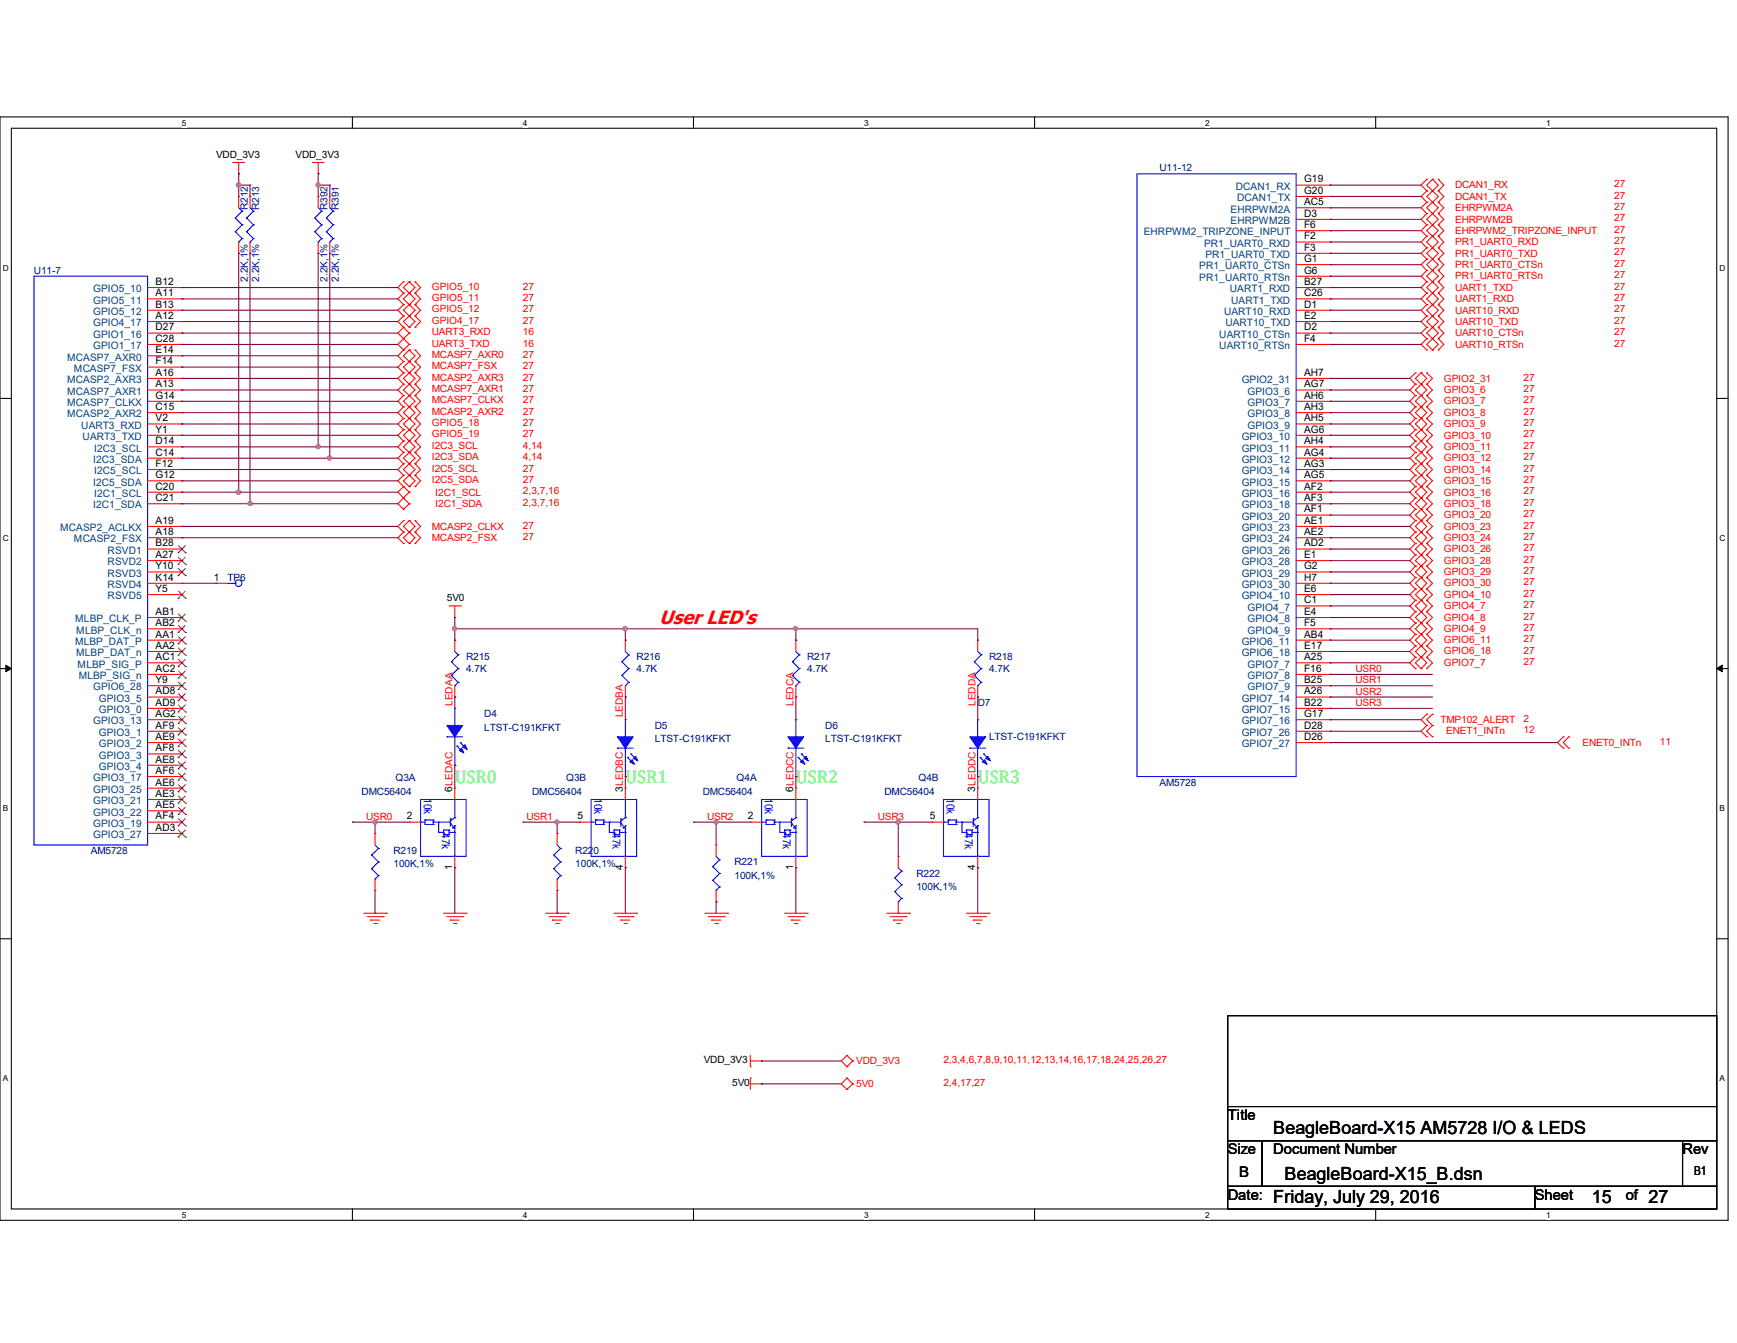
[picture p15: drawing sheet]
<svg xmlns="http://www.w3.org/2000/svg" width="279mm" height="216mm" viewBox="0 0 279 216" stroke-linecap="round" stroke-linejoin="round" font-family="sans-serif">
<defs><g id="words">
<text font-size="3.1" fill="#f00" x="106" y="100.3">User LED's</text>
<g font-size="2.9" fill="#0f0">
<text x="73.2" y="125.8">USR0</text>
<text x="100.6" y="125.8">USR1</text>
<text x="128" y="125.8">USR2</text>
<text x="157.3" y="125.8">USR3</text>
</g>
<g font-size="2.9">
<text x="204.8" y="182.3">BeagleBoard-X15 AM5728 I/O &amp; LEDS</text>
<text x="206.6" y="189.7">BeagleBoard-X15_B.dsn</text>
<text x="204.8" y="193.3">Friday, July 29, 2016</text>
<text x="256" y="193.3">15</text>
<text x="265.2" y="193.3">27</text>
</g>
<g font-size="2.4">
<text x="197.5" y="180.1">Title</text>
<text x="197.5" y="185.6">Size</text>
<text x="204.8" y="185.6">Document Number</text>
<text x="270.6" y="185.6">Rev</text>
<text x="199.3" y="189.2">B</text>
<text x="197.5" y="192.9">Date:</text>
<text x="246.9" y="192.9">Sheet</text>
<text x="261.5" y="192.9">of</text>
</g>
<text font-size="2" x="272.5" y="188.9">B1</text>
<g font-size="1.8" fill="#00f">
<text x="68.2" y="128.3" transform="rotate(90 68.2 128.3)">10k</text>
<text x="95.6" y="128.3" transform="rotate(90 95.6 128.3)">10k</text>
<text x="123" y="128.3" transform="rotate(90 123 128.3)">10k</text>
<text x="152.3" y="128.3" transform="rotate(90 152.3 128.3)">10k</text>
<text x="71.1" y="134" transform="rotate(90 71.1 134)">47k</text>
<text x="98.5" y="134" transform="rotate(90 98.5 134)">47k</text>
<text x="125.9" y="134" transform="rotate(90 125.9 134)">47k</text>
<text x="155.2" y="134" transform="rotate(90 155.2 134)">47k</text>
</g>
<g font-size="1.7">
<text x="209.8" y="29.3">G19</text>
<text x="209.8" y="31.2">G20</text>
<text x="209.8" y="34.8">D3</text>
<text x="209.8" y="33">AC5</text>
<text x="209.8" y="38.5">F2</text>
<text x="209.8" y="40.3">F3</text>
<text x="209.8" y="36.7">F6</text>
<text x="25" y="45.8">B12</text>
<text x="25" y="47.6">A11</text>
<text x="209.8" y="45.8">B27</text>
<text x="209.8" y="47.6">C26</text>
<text x="209.8" y="42.1">G1</text>
<text x="209.8" y="44">G6</text>
<text x="25" y="49.4">B13</text>
<text x="25" y="51.3">A12</text>
<text x="25" y="53.1">D27</text>
<text x="209.8" y="49.4">D1</text>
<text x="209.8" y="51.3">E2</text>
<text x="209.8" y="53.1">D2</text>
<text x="25" y="56.8">E14</text>
<text x="25" y="58.6">F14</text>
<text x="25" y="54.9">C28</text>
<text x="209.8" y="54.9">F4</text>
<text x="25" y="62.3">A13</text>
<text x="25" y="64.1">G14</text>
<text x="25" y="60.4">A16</text>
<text x="25" y="65.9">C15</text>
<text x="209.8" y="62.3">AG7</text>
<text x="209.8" y="60.4">AH7</text>
<text x="209.8" y="64.1">AH6</text>
<text x="209.8" y="65.9">AH3</text>
<text x="25" y="71.4">D14</text>
<text x="25" y="69.6">Y1</text>
<text x="25" y="67.7">V2</text>
<text x="209.8" y="67.7">AH5</text>
<text x="209.8" y="69.6">AG6</text>
<text x="209.8" y="71.4">AH4</text>
<text x="25" y="75.1">F12</text>
<text x="25" y="73.2">C14</text>
<text x="25" y="76.9">G12</text>
<text x="209.8" y="73.2">AG4</text>
<text x="209.8" y="75.1">AG3</text>
<text x="209.8" y="76.9">AG5</text>
<text x="25" y="78.7">C20</text>
<text x="25" y="80.6">C21</text>
<text x="209.8" y="78.7">AF2</text>
<text x="209.8" y="80.6">AF3</text>
<text x="209.8" y="82.4">AF1</text>
<text x="25" y="86">A18</text>
<text x="25" y="84.2">A19</text>
<text x="25" y="87.8">B28</text>
<text x="25" y="89.7">A27</text>
<text x="209.8" y="89.7">E1</text>
<text x="209.8" y="84.2">AE1</text>
<text x="209.8" y="86">AE2</text>
<text x="209.8" y="87.8">AD2</text>
<text x="25" y="91.5">Y10</text>
<text x="25" y="93.3">K14</text>
<text x="25" y="95.2">Y5</text>
<text x="34.4" y="93.3">1</text>
<text x="209.8" y="95.2">E6</text>
<text x="209.8" y="91.5">G2</text>
<text x="209.8" y="93.3">H7</text>
<text x="25" y="98.8">AB1</text>
<text x="25" y="100.7">AB2</text>
<text x="209.8" y="97">C1</text>
<text x="209.8" y="98.8">E4</text>
<text x="209.8" y="100.7">F5</text>
<text x="25" y="102.5">AA1</text>
<text x="25" y="104.3">AA2</text>
<text x="25" y="106.1">AC1</text>
<text x="25" y="108">AC2</text>
<text x="209.8" y="108">F16</text>
<text x="209.8" y="106.1">A25</text>
<text x="209.8" y="102.5">AB4</text>
<text x="209.8" y="104.3">E17</text>
<text x="25" y="111.6">AD8</text>
<text x="25" y="109.8">Y9</text>
<text x="25" y="113.5">AD9</text>
<text x="209.8" y="113.5">B22</text>
<text x="209.8" y="109.8">B25</text>
<text x="209.8" y="111.6">A26</text>
<text x="25" y="115.3">AG2</text>
<text x="25" y="117.1">AF9</text>
<text x="25" y="119">AE9</text>
<text x="209.8" y="117.1">D28</text>
<text x="209.8" y="119">D26</text>
<text x="209.8" y="115.3">G17</text>
<text x="25" y="124.4">AF6</text>
<text x="25" y="120.8">AF8</text>
<text x="25" y="122.6">AE8</text>
<text x="25" y="131.7">AF4</text>
<text x="25" y="129.9">AE5</text>
<text x="25" y="128.1">AE3</text>
<text x="25" y="126.3">AE6</text>
<text x="65.4" y="131.7">2</text>
<text x="72.7" y="127.3" transform="rotate(-90 72.7 127.3)">6LEDAC</text>
<text x="92.9" y="131.7">5</text>
<text x="100.2" y="127.3" transform="rotate(-90 100.2 127.3)">3LEDBC</text>
<text x="120.3" y="131.7">2</text>
<text x="127.6" y="127.3" transform="rotate(-90 127.6 127.3)">6LEDCC</text>
<text x="149.6" y="131.7">5</text>
<text x="156.8" y="127.3" transform="rotate(-90 156.8 127.3)">3LEDDC</text>
<text x="25" y="133.6">AD3</text>
<text x="72.7" y="139.8" transform="rotate(-90 72.7 139.8)">1</text>
<text x="100.2" y="139.8" transform="rotate(-90 100.2 139.8)">4</text>
<text x="127.6" y="139.8" transform="rotate(-90 127.6 139.8)">1</text>
<text x="156.8" y="139.8" transform="rotate(-90 156.8 139.8)">4</text>
</g>
<g font-size="1.7" fill="#004080">
<text x="197.9" y="34.2">EHRPWM2A</text>
<text x="198.8" y="30.5">DCAN1_RX</text>
<text x="199" y="32.3">DCAN1_TX</text>
<text x="184" y="37.8">EHRPWM2_TRIPZONE_INPUT</text>
<text x="193.7" y="39.7">PR1_UART0_RXD</text>
<text x="193.9" y="41.5">PR1_UART0_TXD</text>
<text x="197.9" y="36">EHRPWM2B</text>
<text x="15" y="47">GPIO5_10</text>
<text x="192.9" y="43.3">PR1_UART0_CTSn</text>
<text x="192.9" y="45.2">PR1_UART0_RTSn</text>
<text x="197.8" y="47">UART1_RXD</text>
<text x="15" y="50.6">GPIO5_12</text>
<text x="15" y="52.5">GPIO4_17</text>
<text x="15" y="48.8">GPIO5_11</text>
<text x="196.9" y="50.6">UART10_RXD</text>
<text x="197.1" y="52.5">UART10_TXD</text>
<text x="198" y="48.8">UART1_TXD</text>
<text x="10.8" y="58">MCASP7_AXR0</text>
<text x="11.9" y="59.8">MCASP7_FSX</text>
<text x="15" y="54.3">GPIO1_16</text>
<text x="15" y="56.1">GPIO1_17</text>
<text x="196.1" y="54.3">UART10_CTSn</text>
<text x="196.1" y="56.1">UART10_RTSn</text>
<text x="10.8" y="63.5">MCASP7_AXR1</text>
<text x="10.8" y="65.3">MCASP7_CLKX</text>
<text x="10.8" y="61.6">MCASP2_AXR3</text>
<text x="199.7" y="61.6">GPIO2_31</text>
<text x="200.7" y="63.5">GPIO3_6</text>
<text x="200.7" y="65.3">GPIO3_7</text>
<text x="10.8" y="67.1">MCASP2_AXR2</text>
<text x="13.1" y="68.9">UART3_RXD</text>
<text x="13.3" y="70.7">UART3_TXD</text>
<text x="199.7" y="70.7">GPIO3_10</text>
<text x="200.7" y="67.1">GPIO3_8</text>
<text x="200.7" y="68.9">GPIO3_9</text>
<text x="15" y="74.4">I2C3_SDA</text>
<text x="15.2" y="76.2">I2C5_SCL</text>
<text x="15.2" y="72.6">I2C3_SCL</text>
<text x="199.7" y="72.6">GPIO3_11</text>
<text x="199.7" y="74.4">GPIO3_12</text>
<text x="199.7" y="76.2">GPIO3_14</text>
<text x="15" y="78.1">I2C5_SDA</text>
<text x="15" y="81.7">I2C1_SDA</text>
<text x="15.2" y="79.9">I2C1_SCL</text>
<text x="199.7" y="78.1">GPIO3_15</text>
<text x="199.7" y="79.9">GPIO3_16</text>
<text x="199.7" y="81.7">GPIO3_18</text>
<text x="199.7" y="83.6">GPIO3_20</text>
<text x="9.7" y="85.4">MCASP2_ACLKX</text>
<text x="11.9" y="87.2">MCASP2_FSX</text>
<text x="17.3" y="89">RSVD1</text>
<text x="199.7" y="85.4">GPIO3_23</text>
<text x="199.7" y="87.2">GPIO3_24</text>
<text x="199.7" y="89">GPIO3_26</text>
<text x="17.3" y="90.9">RSVD2</text>
<text x="17.3" y="92.7">RSVD3</text>
<text x="17.3" y="94.5">RSVD4</text>
<text x="199.7" y="90.9">GPIO3_28</text>
<text x="199.7" y="92.7">GPIO3_29</text>
<text x="199.7" y="94.5">GPIO3_30</text>
<text x="12.1" y="100">MLBP_CLK_P</text>
<text x="12.3" y="101.9">MLBP_CLK_n</text>
<text x="17.3" y="96.4">RSVD5</text>
<text x="199.7" y="96.4">GPIO4_10</text>
<text x="200.7" y="98.2">GPIO4_7</text>
<text x="200.7" y="100">GPIO4_8</text>
<text x="200.7" y="101.9">GPIO4_9</text>
<text x="12.1" y="103.7">MLBP_DAT_P</text>
<text x="12.2" y="105.5">MLBP_DAT_n</text>
<text x="12.5" y="107.3">MLBP_SIG_P</text>
<text x="199.7" y="103.7">GPIO6_11</text>
<text x="199.7" y="105.5">GPIO6_18</text>
<text x="200.7" y="107.3">GPIO7_7</text>
<text x="12.7" y="109.2">MLBP_SIG_n</text>
<text x="15" y="111">GPIO6_28</text>
<text x="15.9" y="112.8">GPIO3_5</text>
<text x="199.7" y="112.8">GPIO7_14</text>
<text x="200.7" y="111">GPIO7_9</text>
<text x="200.7" y="109.2">GPIO7_8</text>
<text x="15" y="116.5">GPIO3_13</text>
<text x="15.9" y="114.6">GPIO3_0</text>
<text x="15.9" y="118.3">GPIO3_1</text>
<text x="199.7" y="114.6">GPIO7_15</text>
<text x="199.7" y="118.3">GPIO7_26</text>
<text x="199.7" y="116.5">GPIO7_16</text>
<text x="15" y="125.6">GPIO3_17</text>
<text x="15.9" y="120.1">GPIO3_2</text>
<text x="15.9" y="122">GPIO3_3</text>
<text x="15.9" y="123.8">GPIO3_4</text>
<text x="199.7" y="120.1">GPIO7_27</text>
<text x="15" y="131.1">GPIO3_22</text>
<text x="15" y="129.3">GPIO3_21</text>
<text x="15" y="127.5">GPIO3_25</text>
<text x="15" y="132.9">GPIO3_19</text>
<text x="15" y="134.7">GPIO3_27</text>
</g>
<g font-size="1.6">
<text x="34.8" y="25.4">VDD_3V3</text>
<text x="47.5" y="25.4">VDD_3V3</text>
<text x="71.9" y="96.7">5V0</text>
<text x="113.2" y="170.9">VDD_3V3</text>
<text x="117.8" y="174.6">5V0</text>
</g>
<g font-size="1.6" fill="#000080">
<text x="186.5" y="27.6">U11-12</text>
<text x="39.9" y="33.8" transform="rotate(-90 39.9 33.8)">R212</text>
<text x="41.7" y="33.8" transform="rotate(-90 41.7 33.8)">R213</text>
<text x="52.7" y="33.8" transform="rotate(-90 52.7 33.8)">R392</text>
<text x="54.5" y="33.8" transform="rotate(-90 54.5 33.8)">R391</text>
<text x="5.5" y="44">U11-7</text>
<text x="39.9" y="45.3" transform="rotate(-90 39.9 45.3)">2.2K,1%</text>
<text x="41.7" y="45.3" transform="rotate(-90 41.7 45.3)">2.2K,1%</text>
<text x="52.7" y="45.3" transform="rotate(-90 52.7 45.3)">2.2K,1%</text>
<text x="54.5" y="45.3" transform="rotate(-90 54.5 45.3)">2.2K,1%</text>
<text x="36.6" y="93.4">TP6</text>
<text x="75" y="106.2">R215</text>
<text x="75" y="108">4.7K</text>
<text x="102.4" y="106.2">R216</text>
<text x="102.4" y="108">4.7K</text>
<text x="129.8" y="106.2">R217</text>
<text x="129.8" y="108">4.7K</text>
<text x="159.1" y="106.2">R218</text>
<text x="159.1" y="108">4.7K</text>
<text x="157.3" y="113.5">D7</text>
<text x="77.9" y="115.3">D4</text>
<text x="77.9" y="117.5">LTST-C191KFKT</text>
<text x="105.3" y="117.1">D5</text>
<text x="105.3" y="119.3">LTST-C191KFKT</text>
<text x="132.8" y="117.1">D6</text>
<text x="132.8" y="119.3">LTST-C191KFKT</text>
<text x="159.1" y="119">LTST-C191KFKT</text>
<text x="63.6" y="125.6">Q3A</text>
<text x="91.1" y="125.6">Q3B</text>
<text x="118.5" y="125.6">Q4A</text>
<text x="147.7" y="125.6">Q4B</text>
<text x="58.2" y="127.8">DMC56404</text>
<text x="85.6" y="127.8">DMC56404</text>
<text x="113" y="127.8">DMC56404</text>
<text x="142.3" y="127.8">DMC56404</text>
<text x="186.5" y="126.3">AM5728</text>
<text x="14.6" y="137.3">AM5728</text>
<text x="63.3" y="137.3">R219</text>
<text x="92.5" y="137.3">R220</text>
<text x="63.3" y="139.4">100K,1%</text>
<text x="92.5" y="139.4">100K,1%</text>
<text x="118.2" y="139.1">R221</text>
<text x="118.2" y="141.3">100K,1%</text>
<text x="147.4" y="140.9">R222</text>
<text x="147.4" y="143.1">100K,1%</text>
</g>
<g font-size="1.6" fill="#f00">
<text x="234.1" y="34">EHRPWM2A</text>
<text x="234.1" y="30.3">DCAN1_RX</text>
<text x="234.1" y="32.1">DCAN1_TX</text>
<text x="234.1" y="35.8">EHRPWM2B</text>
<text x="259.7" y="33.7">27</text>
<text x="259.7" y="30.1">27</text>
<text x="259.7" y="31.9">27</text>
<text x="259.7" y="35.6">27</text>
<text x="234.1" y="39.4">PR1_UART0_RXD</text>
<text x="234.1" y="41.3">PR1_UART0_TXD</text>
<text x="234.1" y="37.6">EHRPWM2_TRIPZONE_INPUT</text>
<text x="259.7" y="39.2">27</text>
<text x="259.7" y="41.1">27</text>
<text x="259.7" y="37.4">27</text>
<text x="69.5" y="46.6">GPIO5_10</text>
<text x="84.1" y="46.6">27</text>
<text x="234.1" y="46.7">UART1_TXD</text>
<text x="234.1" y="44.9">PR1_UART0_RTSn</text>
<text x="234.1" y="43.1">PR1_UART0_CTSn</text>
<text x="259.7" y="46.6">27</text>
<text x="259.7" y="44.7">27</text>
<text x="259.7" y="42.9">27</text>
<text x="69.5" y="48.4">GPIO5_11</text>
<text x="69.5" y="50.2">GPIO5_12</text>
<text x="69.5" y="52">GPIO4_17</text>
<text x="69.5" y="53.9">UART3_RXD</text>
<text x="84.1" y="48.4">27</text>
<text x="84.1" y="50.2">27</text>
<text x="84.1" y="52">27</text>
<text x="84.1" y="53.9">16</text>
<text x="234.1" y="48.6">UART1_RXD</text>
<text x="234.1" y="50.4">UART10_RXD</text>
<text x="234.1" y="52.2">UART10_TXD</text>
<text x="259.7" y="48.4">27</text>
<text x="259.7" y="50.2">27</text>
<text x="259.7" y="52">27</text>
<text x="259.7" y="53.9">27</text>
<text x="69.5" y="59.4">MCASP7_FSX</text>
<text x="69.5" y="57.5">MCASP7_AXR0</text>
<text x="69.5" y="55.7">UART3_TXD</text>
<text x="84.1" y="59.4">27</text>
<text x="84.1" y="57.5">27</text>
<text x="84.1" y="55.7">16</text>
<text x="234.1" y="54.1">UART10_CTSn</text>
<text x="234.1" y="55.9">UART10_RTSn</text>
<text x="259.7" y="55.7">27</text>
<text x="69.5" y="64.9">MCASP7_CLKX</text>
<text x="69.5" y="61.2">MCASP2_AXR3</text>
<text x="69.5" y="63">MCASP7_AXR1</text>
<text x="84.1" y="64.9">27</text>
<text x="84.1" y="61.2">27</text>
<text x="84.1" y="63">27</text>
<text x="232.2" y="61.4">GPIO2_31</text>
<text x="232.2" y="63.2">GPIO3_6</text>
<text x="232.2" y="65">GPIO3_7</text>
<text x="245.1" y="61.2">27</text>
<text x="245.1" y="63">27</text>
<text x="245.1" y="64.9">27</text>
<text x="69.5" y="66.7">MCASP2_AXR2</text>
<text x="69.5" y="68.5">GPIO5_18</text>
<text x="69.5" y="70.3">GPIO5_19</text>
<text x="84.1" y="66.7">27</text>
<text x="84.1" y="68.5">27</text>
<text x="84.1" y="70.3">27</text>
<text x="232.2" y="66.8">GPIO3_8</text>
<text x="232.2" y="68.7">GPIO3_9</text>
<text x="232.2" y="70.5">GPIO3_10</text>
<text x="245.1" y="66.7">27</text>
<text x="245.1" y="68.5">27</text>
<text x="245.1" y="70.3">27</text>
<text x="69.5" y="77.6">I2C5_SDA</text>
<text x="69.5" y="75.8">I2C5_SCL</text>
<text x="69.5" y="74">I2C3_SDA</text>
<text x="69.5" y="72.2">I2C3_SCL</text>
<text x="84.1" y="77.6">27</text>
<text x="84.1" y="75.8">27</text>
<text x="84.1" y="74">4,14</text>
<text x="84.1" y="72.2">4,14</text>
<text x="232.2" y="72.3">GPIO3_11</text>
<text x="232.2" y="74.2">GPIO3_12</text>
<text x="232.2" y="76">GPIO3_14</text>
<text x="232.2" y="77.9">GPIO3_15</text>
<text x="245.1" y="72.2">27</text>
<text x="245.1" y="74">27</text>
<text x="245.1" y="75.8">27</text>
<text x="245.1" y="77.6">27</text>
<text x="70" y="79.7">I2C1_SCL</text>
<text x="70" y="81.5">I2C1_SDA</text>
<text x="84.1" y="79.5">2,3,7,16</text>
<text x="84.1" y="81.3">2,3,7,16</text>
<text x="232.2" y="79.7">GPIO3_16</text>
<text x="232.2" y="81.5">GPIO3_18</text>
<text x="232.2" y="83.3">GPIO3_20</text>
<text x="245.1" y="79.5">27</text>
<text x="245.1" y="81.3">27</text>
<text x="245.1" y="83.1">27</text>
<text x="69.5" y="85.1">MCASP2_CLKX</text>
<text x="69.5" y="87">MCASP2_FSX</text>
<text x="84.1" y="85">27</text>
<text x="84.1" y="86.8">27</text>
<text x="232.2" y="85.1">GPIO3_23</text>
<text x="232.2" y="87">GPIO3_24</text>
<text x="232.2" y="88.8">GPIO3_26</text>
<text x="245.1" y="85">27</text>
<text x="245.1" y="86.8">27</text>
<text x="245.1" y="88.6">27</text>
<text x="232.2" y="90.6">GPIO3_28</text>
<text x="232.2" y="92.5">GPIO3_29</text>
<text x="232.2" y="94.3">GPIO3_30</text>
<text x="245.1" y="95.9">27</text>
<text x="245.1" y="90.5">27</text>
<text x="245.1" y="92.3">27</text>
<text x="245.1" y="94.1">27</text>
<text x="232.2" y="98">GPIO4_7</text>
<text x="232.2" y="99.8">GPIO4_8</text>
<text x="232.2" y="101.6">GPIO4_9</text>
<text x="232.2" y="96.1">GPIO4_10</text>
<text x="245.1" y="97.7">27</text>
<text x="245.1" y="99.6">27</text>
<text x="245.1" y="101.4">27</text>
<text x="232.2" y="105.1">GPIO6_18</text>
<text x="232.2" y="103.4">GPIO6_11</text>
<text x="232.2" y="107.1">GPIO7_7</text>
<text x="245.1" y="103.3">27</text>
<text x="245.1" y="106.9">27</text>
<text x="245.1" y="105.1">27</text>
<text x="72.8" y="113.5" transform="rotate(-90 72.8 113.5)">LEDAA</text>
<text x="127.6" y="113.5" transform="rotate(-90 127.6 113.5)">LEDCA</text>
<text x="156.9" y="113.5" transform="rotate(-90 156.9 113.5)">LEDDA</text>
<text x="218" y="113.5">USR3</text>
<text x="218" y="111.7">USR2</text>
<text x="218" y="109.9">USR1</text>
<text x="218" y="108">USR0</text>
<text x="100.2" y="115.3" transform="rotate(-90 100.2 115.3)">LEDBA</text>
<text x="231.7" y="116.2">TMP102_ALERT</text>
<text x="232.6" y="118.1">ENET1_INTn</text>
<text x="245.1" y="117.9">12</text>
<text x="245.1" y="116">2</text>
<text x="254.5" y="119.9">ENET0_INTn</text>
<text x="267" y="119.7">11</text>
<text x="58.9" y="131.8">USR0</text>
<text x="84.7" y="131.8">USR1</text>
<text x="113.7" y="131.8">USR2</text>
<text x="141.2" y="131.8">USR3</text>
<text x="137.7" y="171.1">VDD_3V3</text>
<text x="151.8" y="170.9">2,3,4,6,7,8,9,10,11,12,13,14,16,17,18,24,25,26,27</text>
<text x="137.7" y="174.8">5V0</text>
<text x="151.8" y="174.6">2,4,17,27</text>
</g>
<g font-size="1.3">
<text x="29.3" y="20.2">5</text>
<text x="84.1" y="20.2">4</text>
<text x="139" y="20.2">3</text>
<text x="193.8" y="20.2">2</text>
<text x="248.7" y="20.2">1</text>
<text x=".5" y="43.5">D</text>
<text x="276.6" y="43.5">D</text>
<text x=".5" y="87">C</text>
<text x="276.6" y="87">C</text>
<text x=".5" y="130.4">B</text>
<text x="276.6" y="130.4">B</text>
<text x=".5" y="173.8">A</text>
<text x="276.6" y="173.8">A</text>
<text x="29.3" y="195.7">5</text>
<text x="84.1" y="195.7">4</text>
<text x="139" y="195.7">3</text>
<text x="193.8" y="195.7">2</text>
<text x="248.7" y="195.7">1</text>
</g>
</g></defs>
<path d="M0 18.8h278v177.4h-278zM1.8 20.6h274.3v173.8h-274.3z" fill="none" stroke="#000" stroke-width=".17"/>
<g fill="#fff">
<path d="M29.3 19h.7v1.5h-.7z"/>
<path d="M29.3 194.6h.7v1.4h-.7z"/>
</g>
<path d="M56.7 18.8v1.8M56.7 194.4v1.8" fill="none" stroke="#000" stroke-width=".17"/>
<g fill="#fff">
<path d="M84.1 19h.7v1.5h-.7z"/>
<path d="M84.1 194.6h.7v1.4h-.7z"/>
</g>
<path d="M111.5 18.8v1.8M111.5 194.4v1.8" fill="none" stroke="#000" stroke-width=".17"/>
<g fill="#fff">
<path d="M139 19h.7v1.5h-.7z"/>
<path d="M139 194.6h.7v1.4h-.7z"/>
</g>
<path d="M166.4 18.8v1.8M166.4 194.4v1.8" fill="none" stroke="#000" stroke-width=".17"/>
<g fill="#fff">
<path d="M193.8 19h.8v1.5h-.8z"/>
<path d="M193.8 194.6h.8v1.4h-.8z"/>
</g>
<path d="M221.3 18.8v1.8M221.3 194.4v1.8" fill="none" stroke="#000" stroke-width=".17"/>
<g fill="#fff">
<path d="M248.7 19h.7v1.5h-.7z"/>
<path d="M248.7 194.6h.7v1.4h-.7z"/>
<path d="M.5 42.3h.9v1.5h-.9z"/>
<path d="M276.6 42.3h.9v1.5h-.9z"/>
<path d="M.5 85.8h.9v1.4h-.9z"/>
<path d="M276.6 85.8h.9v1.4h-.9z"/>
</g>
<path d="M0 64.1h1.8M276.1 64.1h1.9" fill="none" stroke="#000" stroke-width=".17"/>
<g fill="#fff">
<path d="M.5 129.2h.8v1.5h-.8z"/>
<path d="M276.6 129.2h.9v1.5h-.9z"/>
</g>
<path d="M0 107.5h1.8M276.1 107.5h1.9" fill="none" stroke="#000" stroke-width=".17"/>
<path d="M.9 106.9l.9 .6-.9 .5zM276.1 107.5l.9-.6v1.1z" fill="#000" stroke="#000" stroke-width=".16"/>
<g fill="#fff">
<path d="M.5 172.6h.8v1.5h-.8z"/>
<path d="M276.6 172.6h.9v1.5h-.9z"/>
</g>
<path d="M0 150.9h1.8M276.1 150.9h1.9M197.5 163.3h78.6v14.6h-78.6zM197.5 177.9h78.6v5.5h-78.6zM197.5 183.4h5.5v7.3h-5.5zM197.5 190.7h49.4v3.7h-49.4zM203 183.4h67.6v7.3h-67.6zM246.9 190.7h29.2v3.7h-29.2zM270.6 183.4h5.5v7.3h-5.5z" fill="none" stroke="#000" stroke-width=".17"/>
<g fill="none" stroke="#f00" stroke-width=".17">
<path d="M37.5 26.1h.1M37.5 26.1h1.8M38.4 27.9h.1M38.4 31.6h.1M38.4 26.1v1.8M38.4 31.6v1.8M38.4 38.9v1.8M40.2 31.6h.1M40.2 31.6v1.8M40.2 38.9v1.8M50.3 26.1h.1M50.3 26.1h1.8"/>
<path d="M51.2 27.9h.1M51.2 31.6h.1M51.2 26.1v1.8M51.2 31.6v1.8M51.2 38.9v1.8M53 31.6h.1M53 31.6v1.8M53 38.9v1.8M208.5 29.8h5.5M208.5 31.6h5.5M208.5 38.9h5.5M208.5 35.3h5.5"/>
<path d="M208.5 37.1h5.5M208.5 33.4h5.5M214 29.8h.1M214 31.6h.1M214 38.9h.1M214 35.3h.1M214 37.1h.1M214 33.4h.1M229.5 32.5h.1M229.5 34.3h.1M229.5 28.8h.1M229.5 30.7h.1"/>
<path d="M229.5 38h.1M229.5 39.8h.1M229.5 36.2h.1M229.5 32.5l-.9 .9 .9 .9M229.5 28.8l-.9 1 .9 .9M229.5 30.7l-.9 .9 .9 .9M229.5 38l-.9 .9 .9 .9M229.5 36.2l-.9 .9 .9 .9M229.5 39.8l-.9 .9 .9 1M229.5 34.3l-.9 1 .9 .9M230.4 34.3h.1M230.4 32.5h.1"/>
<path d="M230.4 30.7h.1M230.4 28.8h.1M230.4 39.8h.1M230.4 38h.1M230.4 36.2h.1M230.4 32.5l1 .9-1.9 1.9 .9 .9M230.4 32.5l-.9 .9 .9 .9M230.4 28.8l1 1-1 .9M230.4 28.8l-.9 1 .9 .9M230.4 30.7l1 .9-1 .9M230.4 30.7l-.9 .9 .9 .9M230.4 38l1 .9-1 .9"/>
<path d="M230.4 38l-.9 .9 .9 .9M230.4 39.8l1 .9-1 1M230.4 39.8l-.9 .9 .9 1M230.4 34.3l1 1-1 .9M230.4 36.2l1 .9-1 .9M230.4 36.2l-.9 .9 .9 .9M231.4 32.5h.1M231.4 34.3h.1M231.4 28.8h.1M231.4 30.7h.1M231.4 38h.1M231.4 39.8h.1"/>
<path d="M231.4 36.2h.1M231.4 32.5l.8 .9-.8 .9M231.4 28.8l.8 1-.8 .9M231.4 30.7l.8 .9-.8 .9M231.4 38l.8 .9-.8 .9M231.4 39.8l.8 .9-.8 1M231.4 36.2l.8 .9-.8 .9M231.4 34.3l.8 1-.8 .9M23.7 46.2h5.6M23.7 57.2h5.6M23.7 59h5.6M23.7 49.9h5.6"/>
<path d="M23.7 51.7h5.6M23.7 48h5.6M23.7 53.6h5.6M23.7 55.4h5.6M29.3 46.2h.1M29.3 57.2h.1M29.3 59h.1M29.3 49.9h.1M29.3 51.7h.1M29.3 48h.1M29.3 53.6h.1M29.3 55.4h.1"/>
<path d="M38.4 40.7h.1M40.2 40.7h.1M51.2 40.7h.1M53 40.7h.1M64.9 59.9h.1M64.9 58.1h.1M64.9 47.1h.1M64.9 45.3h.1M64.9 49h.1M64.9 50.8h.1M64.9 52.6h.1M64.9 56.3h.1"/>
<path d="M64.9 54.4h.1M64.9 54.4l-.9 1 .9 .9M64.9 58.1l-.9 .9 .9 .9M64.9 59.9l-.9 .9 .9 1M64.9 49l-.9 .9 .9 .9M64.9 45.3l-.9 .9 .9 .9M64.9 47.1l-.9 .9 .9 1M64.9 50.8l-.9 .9 .9 .9M64.9 56.3l-.9 .9 .9 .9M64.9 52.6l-.9 1 1.8 1.8M64.9 52.6l.9 1M65.8 58.1h.1"/>
<path d="M65.8 59.9h.1M65.8 45.3h.1M65.8 47.1h.1M65.8 49h.1M65.8 50.8h.1M65.8 52.6h.1M65.8 56.3h.1M65.8 53.6h.1M65.8 55.4h.1M65.8 58.1l1 .9-1 .9M65.8 58.1l-.9 .9 .9 .9M65.8 59.9l1 .9-1.9 1.9 .9 .9"/>
<path d="M65.8 59.9l-.9 .9 1.9 1.9-1 .9M65.8 45.3l1 .9-1 .9M65.8 45.3l-.9 .9 .9 .9M65.8 47.1l1 .9-1 1M65.8 47.1l-.9 .9 .9 1M65.8 49l1 .9-1 .9M65.8 49l-.9 .9 .9 .9M65.8 50.8l1 .9-1 .9M65.8 50.8l-.9 .9 .9 .9M65.8 56.3l1 .9-1 .9M65.8 56.3l-.9 .9 .9 .9M65.8 53.6l-.9 .8"/>
<path d="M65.8 55.4l-.9 .9M66.8 59.9h.1M66.8 58.1h.1M66.8 47.1h.1M66.8 45.3h.1M66.8 49h.1M66.8 50.8h.1M66.8 52.6h.1M66.8 56.3h.1M66.8 58.1l.8 .9-.8 .9M66.8 59.9l.8 .9-.8 1M66.8 45.3l.8 .9-.8 .9"/>
<path d="M66.8 49l.8 .9-.8 .9M66.8 47.1l.8 .9-.8 1M66.8 50.8l.8 .9-.8 .9M66.8 56.3l.8 .9-.8 .9M208.5 46.2h5.5M208.5 49.9h5.5M208.5 51.7h5.5M208.5 48h5.5M208.5 53.6h5.5M208.5 55.4h5.5M208.5 40.7h5.5M208.5 42.5h5.5"/>
<path d="M208.5 44.4h5.5M214 46.2h.1M214 48h.1M214 40.7h.1M214 49.9h.1M214 51.7h.1M214 53.6h.1M214 55.4h.1M214 42.5h.1M214 44.4h.1M227.7 59.9h.1M227.7 59.9l-.9 .9 .9 1"/>
<path d="M228.6 59.9h.1M228.6 59.9l.9 .9-.9 1M228.6 59.9l-.9 .9 .9 1M229.5 59.9h.1M229.5 47.1h.1M229.5 49h.1M229.5 45.3h.1M229.5 41.7h.1M229.5 50.8h.1M229.5 52.6h.1M229.5 54.4h.1M229.5 56.3h.1"/>
<path d="M229.5 43.5h.1M229.5 59.9l.9 .9-.9 1M229.5 47.1l-.9 .9 .9 1M229.5 49l-.9 .9 .9 .9M229.5 45.3l-.9 .9 .9 .9M229.5 50.8l-.9 .9 .9 .9M229.5 52.6l-.9 1 .9 .8M229.5 54.4l-.9 1 .9 .9M229.5 43.5l-.9 .9 .9 .9M229.5 41.7l-.9 .8 .9 1M230.4 49h.1M230.4 47.1h.1"/>
<path d="M230.4 45.3h.1M230.4 41.7h.1M230.4 50.8h.1M230.4 52.6h.1M230.4 54.4h.1M230.4 56.3h.1M230.4 43.5h.1M230.4 47.1l1 .9-1 1M230.4 47.1l-.9 .9 .9 1M230.4 45.3l1 .9-1 .9M230.4 45.3l-.9 .9 .9 .9M230.4 49l1 .9-1 .9"/>
<path d="M230.4 49l-.9 .9 .9 .9M230.4 50.8l1 .9-1.9 1.9 .9 .8M230.4 50.8l-.9 .9 .9 .9M230.4 52.6l1 1-1 .8M230.4 54.4l1 1-1 .9M230.4 54.4l-.9 1 .9 .9M230.4 43.5l1 .9-1 .9M230.4 41.7l1 .8-1.9 1.9 .9 .9M230.4 41.7l-.9 .8 .9 1M231.4 47.1h.1M231.4 49h.1M231.4 45.3h.1"/>
<path d="M231.4 41.7h.1M231.4 50.8h.1M231.4 52.6h.1M231.4 54.4h.1M231.4 56.3h.1M231.4 43.5h.1M231.4 54.4l.8 1-.8 .9M231.4 47.1l.8 .9-.8 1M231.4 45.3l.8 .9-.8 .9M231.4 49l.8 .9-.8 .9M231.4 50.8l.8 .9-.8 .9M231.4 52.6l.8 1-.8 .8"/>
<path d="M231.4 43.5l.8 .9-.8 .9M231.4 41.7l.8 .8-.8 1M23.7 75.5h5.6M23.7 62.7h5.6M23.7 73.7h5.6M23.7 77.3h5.6M23.7 64.5h5.6M23.7 60.8h5.6M23.7 71.8h5.6M23.7 66.3h5.6M23.7 70h5.6M23.7 68.2h5.6"/>
<path d="M23.7 79.1h5.6M29.3 75.5h.1M29.3 62.7h.1M29.3 73.7h.1M29.3 77.3h.1M29.3 64.5h.1M29.3 60.8h.1M29.3 71.8h.1M29.3 66.3h.1M29.3 70h.1M29.3 68.2h.1M29.3 79.1h.1"/>
<path d="M64.9 65.4h.1M64.9 63.6h.1M64.9 67.3h.1M64.9 78.2h.1M64.9 76.4h.1M64.9 74.5h.1M64.9 61.8h.1M64.9 72.7h.1M64.9 70.9h.1M64.9 69.1h.1M64.9 67.3l-.9 .9 .9 .9M64.9 63.6l-.9 .9 .9 .9"/>
<path d="M64.9 65.4l-.9 .9 .9 1M64.9 72.7l-.9 1 .9 .8M64.9 76.4l-.9 .9 .9 .9M64.9 74.5l-.9 1 .9 .9M64.9 61.8l-.9 .9 .9 .9M64.9 70.9l-.9 .9 .9 .9M64.9 78.2l-.9 .9 .9 1M64.9 78.2l.9 .9M64.9 69.1l-.9 .9 .9 .9M65.8 63.6h.1M65.8 65.4h.1M65.8 67.3h.1"/>
<path d="M65.8 76.4h.1M65.8 78.2h.1M65.8 74.5h.1M65.8 61.8h.1M65.8 72.7h.1M65.8 70.9h.1M65.8 79.1h.1M65.8 69.1h.1M65.8 63.6l1 .9-1 .9M65.8 63.6l-.9 .9 .9 .9M65.8 65.4l1 .9-1 1M65.8 65.4l-.9 .9 .9 1"/>
<path d="M65.8 76.4l1 .9-1 .9M65.8 76.4l-.9 .9 .9 .9M65.8 74.5l1 1-1 .9M65.8 74.5l-.9 1 .9 .9M65.8 72.7l1 1-1 .8M65.8 72.7l-.9 1 .9 .8M65.8 69.1l-.9 .9 1.9 1.8-1 .9M65.8 69.1l1 .9-1.9 1.8 .9 .9M65.8 79.1l-.9 1M65.8 67.3l1 .9-1 .9M65.8 67.3l-.9 .9 .9 .9M66.8 65.4h.1"/>
<path d="M66.8 63.6h.1M66.8 67.3h.1M66.8 78.2h.1M66.8 76.4h.1M66.8 74.5h.1M66.8 61.8h.1M66.8 72.7h.1M66.8 70.9h.1M66.8 69.1h.1M66.8 63.6l.8 .9-.8 .9M66.8 67.3l.8 .9-.8 .9M66.8 65.4l.8 .9-.8 1"/>
<path d="M66.8 76.4l.8 .9-.8 .9M66.8 72.7l.8 1-.8 .8M66.8 74.5l.8 1-.8 .9M66.8 61.8l.8 .9-.8 .9M66.8 70.9l.8 .9-.8 .9M66.8 69.1l.8 .9-.8 .9M208.5 75.5h5.5M208.5 62.7h5.5M208.5 73.7h5.5M208.5 77.3h5.5M208.5 64.5h5.5M208.5 60.8h5.5"/>
<path d="M208.5 71.8h5.5M208.5 66.3h5.5M208.5 70h5.5M208.5 68.2h5.5M208.5 79.1h5.5M214 62.7h.1M214 60.8h.1M214 64.5h.1M214 66.3h.1M214 68.2h.1M214 70h.1M214 71.8h.1"/>
<path d="M214 73.7h.1M214 75.5h.1M214 77.3h.1M214 79.1h.1M227.7 61.8h.1M227.7 63.6h.1M227.7 65.4h.1M227.7 67.3h.1M227.7 69.1h.1M227.7 70.9h.1M227.7 72.7h.1M227.7 74.5h.1"/>
<path d="M227.7 76.4h.1M227.7 78.2h.1M227.7 78.2l-.9 .9 .9 1M227.7 61.8l-.9 .9 .9 .9M227.7 63.6l-.9 .9 .9 .9M227.7 69.1l-.9 .9 .9 .9M227.7 65.4l-.9 .9 .9 1M227.7 67.3l-.9 .9 .9 .9M227.7 70.9l-.9 .9 .9 .9M227.7 72.7l-.9 1 .9 .8M227.7 74.5l-.9 1 .9 .9M227.7 76.4l-.9 .9 .9 .9"/>
<path d="M228.6 61.8h.1M228.6 63.6h.1M228.6 65.4h.1M228.6 67.3h.1M228.6 69.1h.1M228.6 70.9h.1M228.6 72.7h.1M228.6 74.5h.1M228.6 76.4h.1M228.6 78.2h.1M228.6 61.8l.9 .9-1.8 1.8 .9 .9M228.6 61.8l-.9 .9 .9 .9"/>
<path d="M228.6 63.6l.9 .9-1.8 1.8 1.8 1.9-.9 .9M228.6 65.4l.9 .9-.9 1M228.6 67.3l-.9 .9 1.8 1.8-.9 .9M228.6 69.1l-.9 .9 .9 .9M228.6 70.9l.9 .9-1.8 1.9 .9 .8M228.6 70.9l-.9 .9 .9 .9M228.6 72.7l.9 1-1.8 1.8 1.8 1.8-.9 .9M228.6 74.5l.9 1-.9 .9M228.6 76.4l-.9 .9 1.8 1.8-.9 1M228.6 78.2l-.9 .9 .9 1M229.5 61.8h.1M229.5 63.6h.1"/>
<path d="M229.5 65.4h.1M229.5 67.3h.1M229.5 69.1h.1M229.5 70.9h.1M229.5 72.7h.1M229.5 74.5h.1M229.5 76.4h.1M229.5 78.2h.1M229.5 74.5l.9 1-.9 .9M229.5 76.4l.9 .9-.9 .9M229.5 61.8l.9 .9-.9 .9M229.5 65.4l.9 .9-.9 1"/>
<path d="M229.5 63.6l.9 .9-.9 .9M229.5 67.3l.9 .9-.9 .9M229.5 69.1l.9 .9-.9 .9M229.5 70.9l.9 .9-.9 .9M229.5 72.7l.9 1-.9 .8M229.5 78.2l.9 .9-.9 1M23.7 86.4h5.6M23.7 84.6h5.6M23.7 81h5.6M23.7 99.3h5.6M23.7 88.3h5.6M23.7 90.1h5.6"/>
<path d="M23.7 91.9h5.6M23.7 93.8h5.6M23.7 95.6h5.6M29.3 86.4h.1M29.3 84.6h.1M29.3 81h.1M29.3 99.3h.1M29.3 88.3h.1M29.3 90.1h.1M29.3 91.9h.1M29.3 93.8h.1M29.3 95.6h.1"/>
<path d="M34.8 93.8h.1M34.8 93.8h1.8M64.9 83.7h.1M64.9 85.6h.1M64.9 87.4h.1M64.9 80.1h.1M64.9 81.9h.1M64.9 83.7l-.9 .9 .9 1M64.9 85.6l-.9 .8 .9 1M64.9 80.1l-.9 .9 .9 .9M64.9 80.1l.9 .9M65.8 85.6h.1"/>
<path d="M65.8 83.7h.1M65.8 87.4h.1M65.8 81h.1M65.8 83.7l1 .9-1 1M65.8 83.7l-.9 .9 .9 1M65.8 85.6l1 .8-1 1M65.8 85.6l-.9 .8 .9 1M65.8 81l-.9 .9M66.8 83.7h.1M66.8 85.6h.1M66.8 87.4h.1M66.8 83.7l.8 .9-.8 1"/>
<path d="M66.8 85.6l.8 .8-.8 1M72.2 97.4h1.8M73.2 99.3h.1M73.2 97.4v1.9M74 97.4h.1M208.5 97.4h5.5M208.5 86.4h5.5M208.5 84.6h5.5M208.5 81h5.5M208.5 99.3h5.5M208.5 88.3h5.5M208.5 90.1h5.5"/>
<path d="M208.5 91.9h5.5M208.5 93.8h5.5M208.5 95.6h5.5M208.5 82.8h5.5M214 90.1h.1M214 97.4h.1M214 99.3h.1M214 95.6h.1M214 91.9h.1M214 93.8h.1M214 81h.1M214 84.6h.1"/>
<path d="M214 86.4h.1M214 88.3h.1M214 82.8h.1M227.7 80.1h.1M227.7 81.9h.1M227.7 83.7h.1M227.7 85.6h.1M227.7 87.4h.1M227.7 89.2h.1M227.7 96.5h.1M227.7 98.3h.1M227.7 94.7h.1"/>
<path d="M227.7 91h.1M227.7 92.8h.1M227.7 80.1l-.9 .9 .9 .9M227.7 87.4l-.9 .9 .9 .9M227.7 83.7l-.9 .9 .9 1M227.7 85.6l-.9 .8 .9 1M227.7 81.9l-.9 .9 .9 .9M227.7 98.3l-.9 1 .9 .9M227.7 96.5l-.9 .9 .9 .9M227.7 94.7l-.9 .9 .9 .9M227.7 89.2l-.9 .9 .9 .9M227.7 91l-.9 .9 .9 .9"/>
<path d="M227.7 92.8l-.9 1 .9 .9M228.6 80.1h.1M228.6 81.9h.1M228.6 85.6h.1M228.6 83.7h.1M228.6 87.4h.1M228.6 89.2h.1M228.6 98.3h.1M228.6 96.5h.1M228.6 94.7h.1M228.6 91h.1M228.6 92.8h.1"/>
<path d="M228.6 80.1l.9 .9-1.8 1.8 .9 .9M228.6 80.1l-.9 .9 .9 .9M228.6 83.7l.9 .9-.9 1M228.6 81.9l.9 .9-1.8 1.8 1.8 1.8-.9 1M228.6 85.6l-.9 .8 .9 1M228.6 87.4l.9 .9-.9 .9M228.6 87.4l-.9 .9 .9 .9M228.6 96.5l.9 .9-.9 .9M228.6 96.5l-.9 .9 .9 .9M228.6 98.3l.9 1-1.8 1.8 .9 .9M228.6 98.3l-.9 1 .9 .9M228.6 91l.9 .9-1.8 1.9 1.8 1.8-.9 .9"/>
<path d="M228.6 94.7l-.9 .9 .9 .9M228.6 89.2l.9 .9-1.8 1.8 .9 .9M228.6 89.2l-.9 .9 .9 .9M228.6 92.8l.9 1-.9 .9M229.5 80.1h.1M229.5 81.9h.1M229.5 83.7h.1M229.5 85.6h.1M229.5 87.4h.1M229.5 89.2h.1M229.5 96.5h.1M229.5 98.3h.1"/>
<path d="M229.5 94.7h.1M229.5 91h.1M229.5 92.8h.1M229.5 80.1l.9 .9-.9 .9M229.5 83.7l.9 .9-.9 1M229.5 85.6l.9 .8-.9 1M229.5 87.4l.9 .9-.9 .9M229.5 81.9l.9 .9-.9 .9M229.5 96.5l.9 .9-.9 .9M229.5 92.8l.9 1-.9 .9M229.5 98.3l.9 1-.9 .9M229.5 94.7l.9 .9-.9 .9"/>
<path d="M229.5 89.2l.9 .9-.9 .9M229.5 91l.9 .9-.9 .9M23.7 101.1h5.6M23.7 102.9h5.6M23.7 104.7h5.6M23.7 106.6h5.6M23.7 108.4h5.6M23.7 115.7h5.6M23.7 112.1h5.6M23.7 110.2h5.6M23.7 113.9h5.6M23.7 117.6h5.6"/>
<path d="M23.7 119.4h5.6M29.3 101.1h.1M29.3 102.9h.1M29.3 104.7h.1M29.3 106.6h.1M29.3 108.4h.1M29.3 115.7h.1M29.3 112.1h.1M29.3 110.2h.1M29.3 113.9h.1M29.3 117.6h.1M29.3 119.4h.1"/>
<path d="M73.2 102.9h.1M73.2 112.1h.1M73.2 113.9h.1M73.2 102.9v1.8M73.2 110.2v1.9M100.6 115.7h.1M100.6 102.9h.1M100.6 112.1h.1M100.6 102.9v1.8M100.6 110.2v1.9M128 115.7h.1M128 102.9h.1"/>
<path d="M128 112.1h.1M128 102.9v1.8M128 110.2v1.9M157.3 102.9h.1M157.3 112.1h.1M157.3 115.7h.1M157.3 102.9v1.8M157.3 110.2v1.9M208.5 101.1h5.5M208.5 102.9h5.5M208.5 104.7h5.5M208.5 106.6h5.5"/>
<path d="M208.5 108.4h5.5M208.5 115.7h5.5M208.5 112.1h5.5M208.5 110.2h5.5M208.5 113.9h5.5M208.5 117.6h5.5M208.5 119.4h5.5M214 113.9h.1M214 117.6h.1M214 119.4h.1M214 110.2h.1M214 108.4h.1"/>
<path d="M214 106.6h.1M214 112.1h.1M214 115.7h.1M214 101.1h.1M214 102.9h.1M214 104.7h.1M227.7 105.7h.1M227.7 103.8h.1M227.7 102h.1M227.7 107.5h.1M227.7 100.2h.1M227.7 103.8l-.9 .9 .9 1"/>
<path d="M227.7 105.7l-.9 .9 .9 .9M227.7 102l-.9 .9 .9 .9M227.7 100.2l-.9 .9 .9 .9M228.6 103.8h.1M228.6 105.7h.1M228.6 102h.1M228.6 107.5h.1M228.6 100.2h.1M228.6 100.2l.9 .9-1.8 1.8 1.8 1.8-.9 1M228.6 103.8l-.9 .9 .9 1M228.6 102l.9 .9-.9 .9M228.6 105.7l.9 .9-.9 .9"/>
<path d="M228.6 105.7l-.9 .9 .9 .9M229.5 105.7h.1M229.5 103.8h.1M229.5 102h.1M229.5 116.6h.1M229.5 118.4h.1M229.5 114.8h.1M229.5 107.5h.1M229.5 100.2h.1M229.5 103.8l.9 .9-.9 1M229.5 102l.9 .9-.9 .9M229.5 116.6l-.9 1 .9 .8"/>
<path d="M229.5 114.8l-.9 .9 .9 .9M229.5 105.7l.9 .9-.9 .9M229.5 100.2l.9 .9-.9 .9M230.4 118.4h.1M230.4 116.6h.1M230.4 114.8h.1M230.4 116.6l-.9 1 .9 .8M230.4 114.8l-.9 .9 .9 .9M251.5 118.4h.1M251.5 118.4l-1 1 1 .9M252.3 118.4h.1M252.3 118.4l-.8 1 .8 .9"/>
<path d="M23.7 132.2h5.6M23.7 130.3h5.6M23.7 128.5h5.6M23.7 126.7h5.6M23.7 124.8h5.6M23.7 121.2h5.6M23.7 123h5.6M23.7 134h5.6M29.3 132.2h.1M29.3 130.3h.1M29.3 128.5h.1M29.3 126.7h.1"/>
<path d="M29.3 124.8h.1M29.3 121.2h.1M29.3 123h.1M29.3 134h.1M60.3 134h.1M60.3 134v1.8M65.8 132.2h.1M65.8 132.2h1.8M73.2 139.5h.1M73.2 126.7h.1M73.2 123h.1M73.2 126.7v1.8"/>
<path d="M73.2 137.7v1.8M89.6 134h.1M89.6 134v1.8M93.3 132.2h.1M93.3 132.2h1.8M100.6 124.8h.1M100.6 139.5h.1M100.6 126.7h.1M100.6 126.7v1.8M100.6 137.7v1.8M115.2 135.8h.1M115.2 135.8v1.9"/>
<path d="M120.7 132.2h.1M120.7 132.2h1.8M128 124.8h.1M128 139.5h.1M128 126.7h.1M128 126.7v1.8M128 137.7v1.8M144.5 137.7h.1M144.5 137.7v1.8M149.9 132.2h.1M149.9 132.2h1.9M157.3 139.5h.1"/>
<path d="M157.3 126.7h.1M157.3 124.8h.1M157.3 126.7v1.8M157.3 137.7v1.8M251.5 120.3h.1M252.3 120.3h.1M58.5 146.8h3.7M59.1 147.4h2.5M59.6 147.9h.1M59.6 147.9h1.5M60.2 148.5h.3M60.3 143.1h.1"/>
<path d="M60.3 141.3v1.8M60.5 148.5h.1M61.6 147.4h.1M62.2 146.8h.1M71.3 146.8h3.7M71.9 147.4h2.5M72.4 147.9h.1M72.4 147.9h1.5M72.9 148.5h.4M73.3 148.5h.1M74.4 147.4h.1M75 146.8h.1"/>
<path d="M87.8 146.8h3.6M88.3 147.4h2.6M88.9 147.9h.1M88.9 147.9h1.4M89.4 148.5h.4M89.6 143.1h.1M89.6 141.3v1.8M89.8 148.5h.1M90.9 147.4h.1M91.4 146.8h.1M98.8 146.8h3.6M99.3 147.4h2.6"/>
<path d="M99.9 147.9h.1M99.9 147.9h1.4M100.4 148.5h.4M100.8 148.5h.1M101.9 147.4h.1M102.4 146.8h.1M113.4 146.8h3.7M113.9 147.4h2.6M114.5 147.9h.1M114.5 147.9h1.5M115 148.5h.4M115.2 145h.1"/>
<path d="M115.2 143.1v1.9M115.4 148.5h.1M116.5 147.4h.1M117.1 146.8h.1M126.2 146.8h3.6M126.7 147.4h2.6M127.3 147.9h.1M127.3 147.9h1.4M127.8 148.5h.4M128.2 148.5h.1M129.3 147.4h.1M129.8 146.8h.1"/>
<path d="M142.6 146.8h3.7M143.2 147.4h2.6M143.7 147.9h.1M143.7 147.9h1.5M144.3 148.5h.4M144.5 146.8h.1M144.5 145v1.8M144.7 148.5h.1M145.8 147.4h.1M146.3 146.8h.1M155.4 146.8h3.7M156 147.4h2.5"/>
<path d="M156.5 147.9h.1M156.5 147.9h1.5M157.1 148.5h.3M157.4 148.5h.1M158.5 147.4h.1M159.1 146.8h.1M120.7 171.5h.1M120.7 173.3h.1M120.7 170.6h1.8M120.7 169.7v1.8M120.7 173.3v1.8M120.7 174.2h1.8"/>
<path d="M122.5 170.6h.1M122.5 174.2h.1M136.2 169.7h.1M136.2 171.5h.1M136.2 173.3h.1M136.2 175.1h.1M136.2 169.7l-.9 .9 .9 .9M136.2 169.7l1 .9M136.2 173.3l-.9 .9 .9 .9M136.2 173.3l1 .9M137.2 170.6h.1M137.2 174.2h.1"/>
<path d="M137.2 170.6l-1 .9M137.2 174.2l-1 .9"/>
</g>
<g fill="none" stroke="#00f" stroke-width=".17">
<path d="M37.8 35.1h.1M37.8 37.3h.1M37.8 35.1l1.1 1.1M37.8 37.3l1.1 1.1M38.4 38.9h.1M38.4 33.4l.5 .6M38.9 34h.1M38.9 36.2h.1M38.9 38.4h.1M38.9 34l-1.1 1.1M38.9 36.2l-1.1 1.1M38.9 38.4l-.5 .5"/>
<path d="M39.7 35.1h.1M39.7 37.3h.1M39.7 35.1l1.1 1.1M39.7 37.3l1.1 1.1M40.2 38.9h.1M40.2 33.4l.6 .6M40.8 34h.1M40.8 36.2h.1M40.8 38.4h.1M40.8 34l-1.1 1.1M40.8 36.2l-1.1 1.1M40.8 38.4l-.6 .5"/>
<path d="M50.6 35.1h.1M50.6 37.3h.1M50.6 35.1l1.1 1.1M50.6 37.3l1.1 1.1M51.2 38.9h.1M51.2 33.4l.5 .6M51.7 34h.1M51.7 36.2h.1M51.7 38.4h.1M51.7 34l-1.1 1.1M51.7 36.2l-1.1 1.1M51.7 38.4l-.5 .5"/>
<path d="M52.5 35.1h.1M52.5 37.3h.1M52.5 35.1l1.1 1.1M52.5 37.3l1.1 1.1M53 38.9h.1M53 33.4l.6 .6M53.6 34h.1M53.6 36.2h.1M53.6 38.4h.1M53.6 34l-1.1 1.1M53.6 36.2l-1.1 1.1M53.6 38.4l-.6 .5"/>
<path d="M182.9 27.9h25.6v96.9h-25.6zM5.5 44.4h18.2v91.4h-18.2zM36.6 93.8h1.2M37.8 93.8h.1M71.9 118.4h.1M71.9 118.4h2.5M72.6 106.4h.1M72.6 108.6h.1M72.6 106.4l1.1 1.1M72.6 108.6l1.1 1.1M73.2 110.2h.1M73.2 118.4h.1"/>
<path d="M73.2 113.9v9.1M73.2 104.7l.5 .6M73.5 119.9h.1M73.5 119.9l1.1 1.1M73.7 105.3h.1M73.7 107.5h.1M73.7 109.7h.1M73.7 105.3l-1.1 1.1M73.7 107.5l-1.1 1.1M73.7 109.7l-.5 .5M74 119.4h.1M74 119.4l1.1 1.1"/>
<path d="M100 106.4h.1M100 108.6h.1M100 106.4l1.1 1.1M100 108.6l1.1 1.1M100.6 110.2h.1M100.6 115.7v9.1M100.6 104.7l.5 .6M101.1 105.3h.1M101.1 107.5h.1M101.1 109.7h.1M101.1 105.3l-1.1 1.1M101.1 107.5l-1.1 1.1"/>
<path d="M101.1 109.7l-.5 .5M127.5 106.4h.1M127.5 108.6h.1M127.5 106.4l1.1 1.1M127.5 108.6l1.1 1.1M128 110.2h.1M128 115.7v9.1M128 104.7l.6 .6M128.6 105.3h.1M128.6 107.5h.1M128.6 109.7h.1M128.6 105.3l-1.1 1.1"/>
<path d="M128.6 107.5l-1.1 1.1M128.6 109.7l-.6 .5M156.7 106.4h.1M156.7 108.6h.1M156.7 106.4l1.1 1.1M156.7 108.6l1.1 1.1M157.3 110.2h.1M157.3 115.7v9.1M157.3 104.7l.5 .6M157.8 105.3h.1M157.8 107.5h.1M157.8 109.7h.1"/>
<path d="M157.8 105.3l-1.1 1.1M157.8 107.5l-1.1 1.1M157.8 109.7l-.5 .5M59.8 137.5h.1M59.8 139.7h.1M59.8 137.5l1.1 1.1M59.8 139.7l1.1 1.1M60.3 135.8l.6 .6M60.9 136.4h.1M60.9 138.6h.1M60.9 136.4l-1.1 1.1M60.9 138.6l-1.1 1.1"/>
<path d="M67.6 128.5h7.4v9.2h-7.4zM67.6 132.2h.1M67.6 132.2h.8M68.4 131.8h.1M68.4 131.8h1.3M68.4 131.8v.7h1.3M69.7 131.8h.1M69.7 132.5h.1M69.7 132.2h.1M69.7 131.8v.7M69.7 132.2h2.7M70.6 132.2h.1"/>
<path d="M70.6 132.2v1.6h.7M71.3 133.8h.1M71.3 133.4h.1M71.3 134.2h.1M71.3 133.4v.8M71.3 133.4h.9M71.3 134.2h.9M72.2 133.4h.1M72.2 134.2h.1M72.2 133.8h1M72.2 133.4v.8M72.4 131.6h.1"/>
<path d="M72.4 132.4h.1M72.4 131.6v1.3M72.4 132.4l.8 .7h-.4M72.8 133.1h.1M73.2 131.4h.1M73.2 137.7h.1M73.2 133.8h.1M73.2 132.7h.1M73.2 123h.1M73.2 131.4l-.8 .6M73.2 128.5v2.9M73.2 132.7v5"/>
<path d="M89.1 137.5h.1M89.1 139.7h.1M89.1 137.5l1.1 1.1M89.1 139.7l1.1 1.1M89.6 135.8l.6 .6M90.2 136.4h.1M90.2 138.6h.1M90.2 136.4l-1.1 1.1M90.2 138.6l-1.1 1.1M95.1 128.5h7.3v9.2h-7.3zM95.1 132.2h.1M95.1 132.2h.7"/>
<path d="M95.8 131.8h.1M95.8 131.8h1.3M95.8 131.8v.7h1.3M97.1 131.8h.1M97.1 132.5h.1M97.1 132.2h.1M97.1 132.2h2.8M97.1 131.8v.7M98 132.2h.1M98 132.2v1.6h.8M98.8 133.8h.1M98.8 133.4h.1"/>
<path d="M98.8 134.2h.1M98.8 133.4h.9M98.8 134.2h.9M98.8 133.4v.8M99.3 120.3h.1M99.3 120.3h2.6M99.7 133.4h.1M99.7 134.2h.1M99.7 133.8h.9M99.7 133.4v.8M99.9 131.6h.1M99.9 132.4h.1"/>
<path d="M99.9 132.4l.7 .7h-.4M99.9 131.6v1.3M100.2 133.1h.1M100.6 120.3h.1M100.6 124.8h.1M100.6 131.4h.1M100.6 137.7h.1M100.6 133.8h.1M100.6 132.7h.1M100.6 128.5v2.9M100.6 132.7v5M100.6 131.4l-.7 .6"/>
<path d="M100.9 121.8h.1M100.9 121.8l1.1 1.1M101.5 121.2h.1M101.5 121.2l1.1 1.1M114.6 139.3h.1M114.6 139.3l1.1 1.1M115.2 137.7l.5 .5M115.7 138.2h.1M115.7 138.2l-1.1 1.1M122.5 128.5h7.3v9.2h-7.3zM122.5 132.2h.1M122.5 132.2h.7"/>
<path d="M123.2 131.8h.1M123.2 131.8h1.3M123.2 131.8v.7h1.3M124.5 131.8h.1M124.5 132.5h.1M124.5 132.2h.1M124.5 132.2h2.8M124.5 131.8v.7M125.4 132.2h.1M125.4 132.2v1.6h.8M126.2 133.8h.1M126.2 133.4h.1"/>
<path d="M126.2 134.2h.1M126.2 133.4h.9M126.2 134.2h.9M126.2 133.4v.8M126.7 120.3h.1M126.7 120.3h2.6M127.1 133.4h.1M127.1 134.2h.1M127.1 133.8h.9M127.1 133.4v.8M127.3 131.6h.1M127.3 132.4h.1"/>
<path d="M127.3 132.4l.7 .7h-.4M127.3 131.6v1.3M127.6 133.1h.1M128 120.3h.1M128 124.8h.1M128 131.4h.1M128 137.7h.1M128 133.8h.1M128 132.7h.1M128 128.5v2.9M128 132.7v5M128 131.4l-.7 .6"/>
<path d="M128.4 121.8h.1M128.4 121.8l1.1 1.1M128.9 121.2h.1M128.9 121.2l1.1 1.1M144.5 139.5l.5 .5M151.8 128.5h7.3v9.2h-7.3zM151.8 132.2h.1M151.8 132.2h.7M152.5 131.8h.1M152.5 131.8h1.3M152.5 131.8v.7h1.3M153.8 131.8h.1"/>
<path d="M153.8 132.5h.1M153.8 132.2h.1M153.8 132.2h2.7M153.8 131.8v.7M154.7 132.2h.1M154.7 132.2v1.6h.7M155.4 133.8h.1M155.4 133.4h.1M155.4 134.2h.1M155.4 133.4h.9M155.4 134.2h.9M155.4 133.4v.8"/>
<path d="M156 120.3h.1M156 120.3h2.5M156.3 133.4h.1M156.3 134.2h.1M156.3 133.8h1M156.3 133.4v.8M156.5 131.6h.1M156.5 132.4h.1M156.5 132.4l.8 .7h-.4M156.5 131.6v1.3M156.9 133.1h.1M157.3 131.4h.1"/>
<path d="M157.3 137.7h.1M157.3 133.8h.1M157.3 132.7h.1M157.3 120.3h.1M157.3 124.8h.1M157.3 131.4l-.8 .6M157.3 128.5v2.9M157.3 132.7v5M157.6 121.8h.1M157.6 121.8l1.1 1.1M158.2 121.2h.1M158.2 121.2l1.1 1.1"/>
<path d="M60.3 141.3h.1M60.9 140.8h.1M60.9 140.8l-.6 .5M89.6 141.3h.1M90.2 140.8h.1M90.2 140.8l-.6 .5M114.6 141.5h.1M114.6 141.5l1.1 1.1M115.2 143.1h.1M115.7 140.4h.1M115.7 142.6h.1M115.7 140.4l-1.1 1.1"/>
<path d="M115.7 142.6l-.5 .5M143.9 141.1h.1M143.9 143.3h.1M143.9 141.1l1.1 1.1M143.9 143.3l1.1 1.1M144.5 145h.1M145 140h.1M145 142.2h.1M145 144.4h.1M145 140l-1.1 1.1M145 142.2l-1.1 1.1M145 144.4l-.5 .6"/>
<circle cx="38.4" cy="93.7" r=".53"/>
</g>
<g fill="#00f" stroke="#00f" stroke-width=".17">
<path d="M101.3 122.5l.4-.4 .3 .8z" fill-rule="evenodd"/>
<path d="M101.9 121.9l.3-.3 .4 .7z" fill-rule="evenodd"/>
<path d="M99.3 118.4h2.6l-1.3 1.9z" fill-rule="evenodd"/>
<path d="M128.7 122.5l.4-.4 .4 .8z" fill-rule="evenodd"/>
<path d="M129.3 121.9l.4-.3 .3 .7z" fill-rule="evenodd"/>
<path d="M126.7 118.4h2.6l-1.3 1.9z" fill-rule="evenodd"/>
<path d="M158 122.5l.4-.4 .3 .8z" fill-rule="evenodd"/>
<path d="M158.5 121.9l.4-.3 .4 .7z" fill-rule="evenodd"/>
<path d="M156 118.4h2.5l-1.2 1.9z" fill-rule="evenodd"/>
<path d="M74.3 120.3l.3 .7-.7-.4z" fill-rule="evenodd"/>
<path d="M74.8 119.7l.3 .8-.7-.4z" fill-rule="evenodd"/>
<path d="M71.9 116.6h2.5l-1.2 1.8z" fill-rule="evenodd"/>
</g>
<g fill="none" stroke="#804000" stroke-width=".16">
<path d="M28.7 99.9h.1M28.7 88.9h.1M28.7 90.7h.1M28.7 92.5h.1M28.7 96.2h.1M28.7 98.7l1.1 1.2M28.7 87.7l1.1 1.2M28.7 89.6l1.1 1.1M28.7 91.4l1.1 1.1M28.7 95l1.1 1.2M29.8 98.7l-1.1 1.2M29.8 87.7l-1.1 1.2"/>
<path d="M29.8 89.6l-1.1 1.1M29.8 91.4l-1.1 1.1M29.8 95l-1.1 1.2M29.8 99.9h.1M29.8 88.9h.1M29.8 90.7h.1M29.8 92.5h.1M29.8 96.2h.1M28.7 101.7h.1M28.7 103.5h.1M28.7 105.3h.1M28.7 107.1h.1"/>
<path d="M28.7 109h.1M28.7 116.3h.1M28.7 112.6h.1M28.7 110.8h.1M28.7 114.5h.1M28.7 118.2h.1M28.7 120h.1M28.7 100.5l1.1 1.2M28.7 102.4l1.1 1.1M28.7 104.2l1.1 1.1M28.7 106l1.1 1.1M28.7 107.9l1.1 1.1"/>
<path d="M28.7 115.1l1.1 1.2M28.7 111.5l1.1 1.1M28.7 109.7l1.1 1.1M28.7 113.3l1.1 1.2M28.7 117l1.1 1.2M28.7 118.8l1.1 1.2M29.8 100.5l-1.1 1.2M29.8 102.4l-1.1 1.1M29.8 104.2l-1.1 1.1M29.8 106l-1.1 1.1M29.8 107.9l-1.1 1.1M29.8 115.1l-1.1 1.2"/>
<path d="M29.8 111.5l-1.1 1.1M29.8 109.7l-1.1 1.1M29.8 113.3l-1.1 1.2M29.8 117l-1.1 1.2M29.8 118.8l-1.1 1.2M29.8 101.7h.1M29.8 103.5h.1M29.8 105.3h.1M29.8 107.1h.1M29.8 109h.1M29.8 116.3h.1M29.8 112.6h.1"/>
<path d="M29.8 110.8h.1M29.8 114.5h.1M29.8 118.2h.1M29.8 120h.1M28.7 132.8h.1M28.7 130.9h.1M28.7 129.1h.1M28.7 127.3h.1M28.7 125.4h.1M28.7 121.8h.1M28.7 123.6h.1M28.7 134.6h.1"/>
<path d="M28.7 131.6l1.1 1.2M28.7 129.8l1.1 1.1M28.7 128l1.1 1.1M28.7 126.2l1.1 1.1M28.7 124.3l1.1 1.1M28.7 120.6l1.1 1.2M28.7 122.5l1.1 1.1M28.7 133.4l1.1 1.2M29.8 131.6l-1.1 1.2M29.8 129.8l-1.1 1.1M29.8 128l-1.1 1.1M29.8 126.2l-1.1 1.1"/>
<path d="M29.8 124.3l-1.1 1.1M29.8 120.6l-1.1 1.2M29.8 122.5l-1.1 1.1M29.8 133.4l-1.1 1.2M29.8 132.8h.1M29.8 130.9h.1M29.8 129.1h.1M29.8 127.3h.1M29.8 125.4h.1M29.8 121.8h.1M29.8 123.6h.1M29.8 134.6h.1"/>
</g>
<g fill="none" stroke="#800040" stroke-width=".17">
<path d="M38.4 29.8h.1M38.4 27.9h.1M38.4 27.9v3.7M38.4 29.8h1.8M40.2 29.8h.1M40.2 29.8v1.8M51.2 29.8h.1M51.2 27.9h.1M51.2 29.8h1.8M51.2 27.9v3.7M53 29.8h.1M53 29.8v1.8"/>
<path d="M214 33.4h.1M214 38.9h.1M214 35.3h.1M214 37.1h.1M214 31.6h.1M214 29.8h.1M214 29.8h14.6M214 33.4h14.6M214 38.9h14.6M214 35.3h14.6M214 37.1h14.6M214 31.6h14.6"/>
<path d="M29.3 46.2h.1M29.3 48h.1M29.3 49.9h.1M29.3 51.7h.1M29.3 57.2h.1M29.3 53.6h.1M29.3 55.4h.1M29.3 59h.1M29.3 46.2h34.7M29.3 48h34.7M29.3 49.9h34.7M29.3 51.7h34.7"/>
<path d="M29.3 57.2h34.7M29.3 53.6h34.7M29.3 55.4h34.7M29.3 59h34.7M38.4 40.7h.1M38.4 40.7v38.4M40.2 40.7h.1M40.2 40.7v40.3M51.2 40.7h.1M51.2 40.7v31.1M53 40.7h.1M53 40.7v33"/>
<path d="M214 40.7h.1M214 49.9h.1M214 51.7h.1M214 53.6h.1M214 55.4h.1M214 42.5h.1M214 44.4h.1M214 48h.1M214 46.2h.1M214 46.2h14.6M214 48h14.6M214 49.9h14.6"/>
<path d="M214 51.7h14.6M214 53.6h14.6M214 55.4h14.6M214 40.7h14.6M214 42.5h14.6M214 44.4h14.6M29.3 70h.1M29.3 68.2h.1M29.3 77.3h.1M29.3 75.5h.1M29.3 60.8h.1M29.3 62.7h.1"/>
<path d="M29.3 64.5h.1M29.3 66.3h.1M29.3 79.1h.1M29.3 73.7h.1M29.3 71.8h.1M29.3 73.7h34.7M29.3 70h34.7M29.3 68.2h34.7M29.3 77.3h34.7M29.3 75.5h34.7M29.3 60.8h34.7M29.3 62.7h34.7"/>
<path d="M29.3 64.5h34.7M29.3 71.8h34.7M29.3 66.3h34.7M29.3 79.1h34.7M38.4 79.1h.1M51.2 71.8h.1M53 73.7h.1M214 79.1h.1M214 71.8h.1M214 66.3h.1M214 73.7h.1M214 75.5h.1"/>
<path d="M214 77.3h.1M214 70h.1M214 60.8h.1M214 68.2h.1M214 64.5h.1M214 62.7h.1M214 73.7h12.8M214 70h12.8M214 68.2h12.8M214 77.3h12.8M214 75.5h12.8M214 60.8h12.8"/>
<path d="M214 62.7h12.8M214 64.5h12.8M214 71.8h12.8M214 66.3h12.8M214 79.1h12.8M29.3 81h.1M29.3 84.6h.1M29.3 86.4h.1M29.3 93.8h5.5M29.3 81h34.7M29.3 84.6h34.7M29.3 86.4h34.7"/>
<path d="M34.8 93.8h.1M40.2 81h.1M73.2 99.3h.1M73.2 99.3v3.6M214 84.6h.1M214 82.8h.1M214 88.3h.1M214 86.4h.1M214 81h.1M214 90.1h.1M214 97.4h.1M214 99.3h.1"/>
<path d="M214 95.6h.1M214 91.9h.1M214 93.8h.1M214 93.8h12.8M214 81h12.8M214 84.6h12.8M214 86.4h12.8M214 82.8h12.8M214 88.3h12.8M214 90.1h12.8M214 97.4h12.8M214 99.3h12.8"/>
<path d="M214 95.6h12.8M214 91.9h12.8M73.2 101.1h.1M73.2 112.1h.1M73.2 102.9h.1M73.2 112.1v1.8M73.2 101.1h84.1v1.8M100.6 112.1h.1M100.6 101.1h.1M100.6 102.9h.1M100.6 101.1v1.8M100.6 112.1v3.6"/>
<path d="M128 101.1h.1M128 112.1h.1M128 102.9h.1M128 101.1v1.8M128 112.1v3.6M157.3 112.1h.1M157.3 102.9h.1M157.3 112.1v3.6M214 104.7h.1M214 102.9h.1M214 113.9h.1M214 112.1h.1"/>
<path d="M214 119.4h.1M214 101.1h.1M214 106.6h.1M214 117.6h.1M214 110.2h.1M214 108.4h.1M214 115.7h.1M214 101.1h12.8M214 104.7h12.8M214 102.9h12.8M214 113.9h16.4M214 112.1h16.4"/>
<path d="M214 119.4h36.5M214 106.6h12.8M214 117.6h14.6M214 110.2h16.4M214 108.4h16.4M214 115.7h14.6M56.7 132.2h.1M56.7 132.2h9.1M60.3 132.2h.1M60.3 132.2v1.8M73.2 139.5h.1M73.2 123h.1"/>
<path d="M73.2 123v3.7M73.2 139.5v7.3M84.1 132.2h.1M84.1 132.2h9.2M89.6 132.2h.1M89.6 132.2v1.8M100.6 139.5h.1M100.6 124.8h.1M100.6 124.8v1.9M100.6 139.5v7.3M111.5 132.2h.1M111.5 132.2h9.2"/>
<path d="M115.2 132.2h.1M115.2 132.2v3.6M128 139.5h.1M128 124.8h.1M128 124.8v1.9M128 139.5v7.3M139 132.2h.1M139 132.2h10.9M144.5 132.2h.1M144.5 132.2v5.5M157.3 139.5h.1M157.3 124.8h.1"/>
<path d="M157.3 124.8v1.9M157.3 139.5v7.3M60.3 146.8h.1M60.3 143.1v3.7M89.6 146.8h.1M89.6 143.1v3.7M115.2 145h.1M115.2 145v1.8M122.5 170.6h.1M122.5 174.2h.1M122.5 170.6h12.8M122.5 174.2h12.8"/>
</g>
<g fill="#f0f" stroke="#f0f" stroke-width=".17">
<circle cx="60.3" cy="132.2" r=".34"/>
<circle cx="89.6" cy="132.2" r=".34"/>
<circle cx="100.5" cy="101" r=".34"/>
<circle cx="115.2" cy="132.2" r=".34"/>
<circle cx="144.4" cy="132.2" r=".34"/>
<circle cx="128" cy="101" r=".34"/>
<circle cx="38.4" cy="29.7" r=".35"/>
<circle cx="38.4" cy="79.1" r=".35"/>
<circle cx="40.2" cy="80.9" r=".34"/>
<circle cx="51.2" cy="29.7" r=".34"/>
<circle cx="53" cy="73.6" r=".34"/>
<circle cx="51.2" cy="71.8" r=".34"/>
<circle cx="73.1" cy="101" r=".34"/>
</g>
<use href="#words"/>
</svg>
